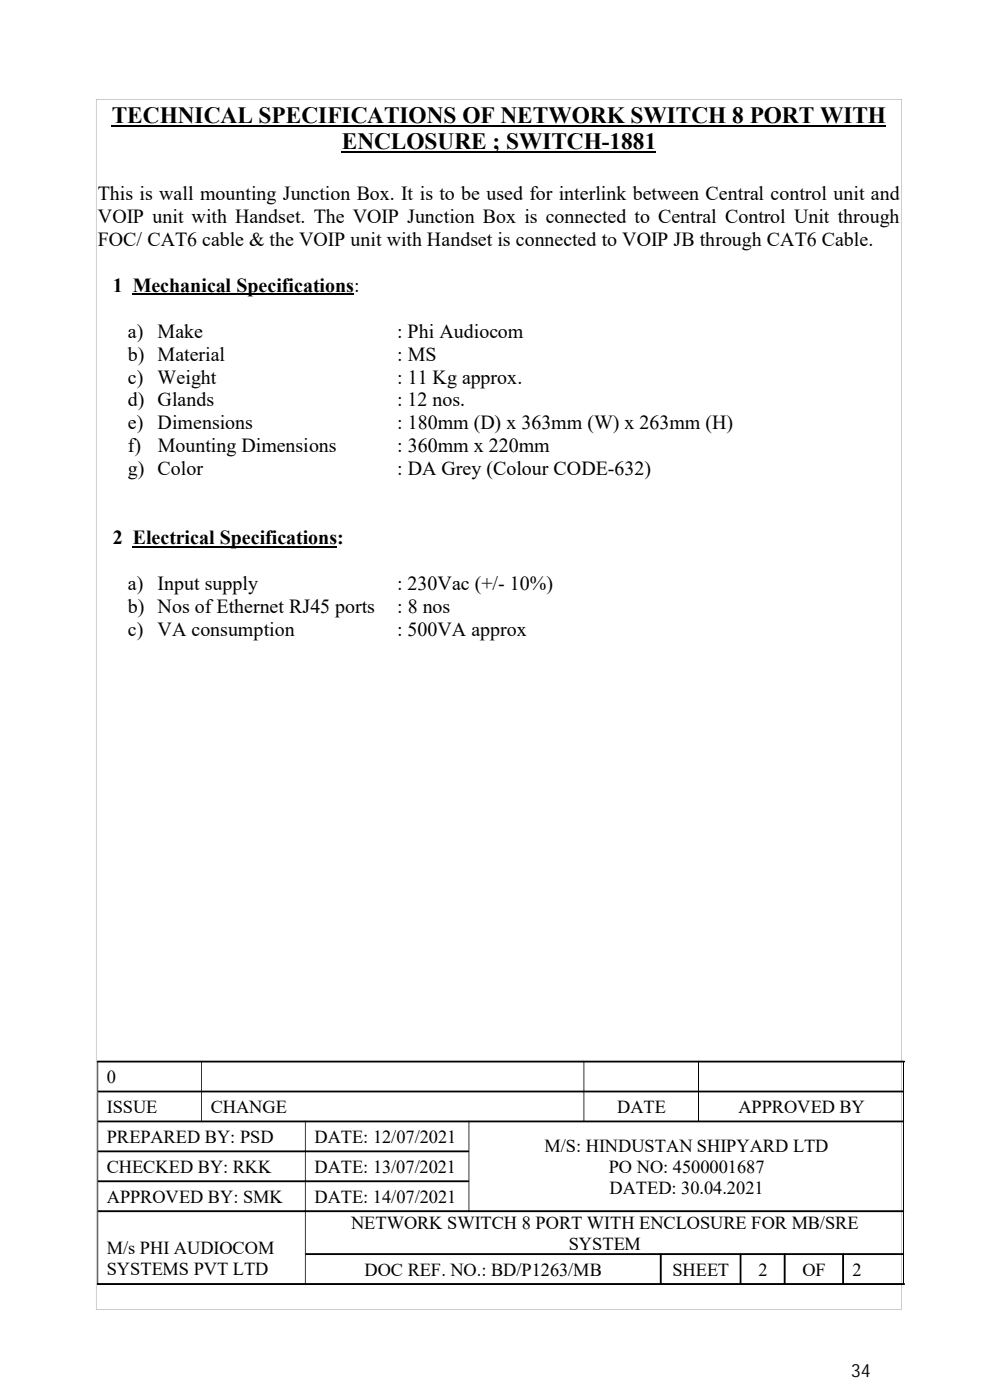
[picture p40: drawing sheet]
<svg xmlns="http://www.w3.org/2000/svg" width="210mm" height="297mm" viewBox="0 0 210 297" stroke-linecap="round" stroke-linejoin="round" font-family="sans-serif">
<defs><g id="words">
<g font-size="5">
<text x="23.7" y="26">TECHNICAL SPECIFICATIONS OF NETWORK SWITCH 8 PORT WITH</text>
<text x="72.5" y="31.7">ENCLOSURE ; SWITCH-1881</text>
</g>
<g font-size="4.2">
<text x="20.7" y="42.4">This is wall mounting Junction Box. It is to be used for interlink between Central control unit and</text>
<text x="20.7" y="47.3">VOIP unit with Handset. The VOIP Junction Box is connected to Central Control Unit through</text>
<text x="20.7" y="52.2">FOC/ CAT6 cable &amp; the VOIP unit with Handset is connected to VOIP JB through CAT6 Cable.</text>
<text x="23.9" y="61.9">1 Mechanical Specifications:</text>
<text x="27.1" y="71.6">a)</text>
<text x="33.4" y="71.6">Make</text>
<text x="84.2" y="71.6">: Phi Audiocom</text>
<text x="27.1" y="76.5">b) Material</text>
<text x="84.2" y="76.5">: MS</text>
<text x="27.1" y="81.4">c)</text>
<text x="33.4" y="81.4">Weight</text>
<text x="84.3" y="81.4">: 11 Kg approx.</text>
<text x="27.1" y="86.2">d) Glands</text>
<text x="84.2" y="86.2">: 12 nos.</text>
<text x="27.1" y="91.1">e)</text>
<text x="27.1" y="96">f)</text>
<text x="33.4" y="91.1">Dimensions</text>
<text x="33.5" y="96">Mounting Dimensions</text>
<text x="84.2" y="96">: 360mm x 220mm</text>
<text x="84.2" y="91.1">: 180mm (D) x 363mm (W) x 263mm (H)</text>
<text x="27.1" y="100.8">g) Color</text>
<text x="84.2" y="100.8">: DA Grey (Colour CODE-632)</text>
<text x="23.9" y="115.4">2 Electrical Specifications:</text>
<text x="27.1" y="125.2">a)</text>
<text x="33.4" y="125.2">Input supply</text>
<text x="84.2" y="125.2">: 230Vac (+/- 10%)</text>
<text x="27.1" y="130">b) Nos of Ethernet RJ45 ports</text>
<text x="84.3" y="130">: 8 nos</text>
<text x="27.1" y="134.9">c)</text>
<text x="33.4" y="134.9">VA consumption</text>
<text x="84.2" y="134.9">: 500VA approx</text>
</g>
<g font-size="3.9">
<text x="22.6" y="229.8">0</text>
<text x="22.6" y="236.1">ISSUE</text>
<text x="44.7" y="236.1">CHANGE</text>
<text x="130.9" y="236.1">DATE</text>
<text x="156.6" y="236.1">APPROVED BY</text>
<text x="22.6" y="242.5">PREPARED BY: PSD</text>
<text x="66.7" y="242.5">DATE: 12/07/2021</text>
<text x="115.5" y="244.4">M/S: HINDUSTAN SHIPYARD LTD</text>
<text x="22.6" y="248.8">CHECKED BY: RKK</text>
<text x="66.7" y="248.8">DATE: 13/07/2021</text>
<text x="129.2" y="248.8">PO NO: 4500001687</text>
<text x="22.6" y="255.2">APPROVED BY: SMK</text>
<text x="66.7" y="255.2">DATE: 14/07/2021</text>
<text x="129.3" y="253.3">DATED: 30.04.2021</text>
<text x="74.5" y="260.7">NETWORK SWITCH 8 PORT WITH ENCLOSURE FOR MB/SRE</text>
<text x="22.6" y="266.1">M/s PHI AUDIOCOM</text>
<text x="120.6" y="265.1">SYSTEM</text>
<text x="22.6" y="270.6">SYSTEMS PVT LTD</text>
<text x="77.3" y="270.6">DOC REF. NO.: BD/P1263/MB</text>
<text x="142.7" y="270.6">SHEET</text>
<text x="160.9" y="270.6">2</text>
<text x="170.2" y="270.6">OF</text>
<text x="180.8" y="270.6">2</text>
<text x="180.5" y="292.1">34</text>
</g>
</g></defs>
<path d="M23.7 26.6h164.3M72.5 32.3h66.7" fill="none" stroke="#000" stroke-width=".3"/>
<path d="M28.2 62.4h46.9M28.2 116h43.3" fill="none" stroke="#000" stroke-width=".25"/>
<g fill="#000" stroke="#000" stroke-width=".21">
<path d="M20.7 225.1h22.1v.2h-22.1z" fill-rule="evenodd"/>
<path d="M20.9 231.5h21.9v.1h-21.9z" fill-rule="evenodd"/>
<path d="M20.9 237.8h21.9v.2h-21.9z" fill-rule="evenodd"/>
<path d="M42.8 225.1h81.1v.2h-81.1z" fill-rule="evenodd"/>
<path d="M42.8 231.5h81.1v.1h-81.1z" fill-rule="evenodd"/>
<path d="M42.8 237.8h22v.2h-22z" fill-rule="evenodd"/>
<path d="M64.8 237.8h34.7v.2h-34.7z" fill-rule="evenodd"/>
<path d="M99.5 237.8h24.4v.2h-24.4z" fill-rule="evenodd"/>
<path d="M123.9 225.1h24.4v.2h-24.4z" fill-rule="evenodd"/>
<path d="M123.9 231.5h24.4v.1h-24.4z" fill-rule="evenodd"/>
<path d="M123.9 237.8h24.4v.2h-24.4z" fill-rule="evenodd"/>
<path d="M148.3 225.1h43.6v.2h-43.6z" fill-rule="evenodd"/>
<path d="M148.3 231.5h43.4v.1h-43.4z" fill-rule="evenodd"/>
<path d="M148.3 237.8h43.4v.2h-43.4z" fill-rule="evenodd"/>
<path d="M20.9 244.2h43.9v.1h-43.9z" fill-rule="evenodd"/>
<path d="M20.9 250.5h43.9v.2h-43.9z" fill-rule="evenodd"/>
<path d="M20.9 256.9h43.9v.1h-43.9z" fill-rule="evenodd"/>
<path d="M64.8 244.2h34.6v.1h-34.6z" fill-rule="evenodd"/>
<path d="M64.8 250.5h34.6v.2h-34.6z" fill-rule="evenodd"/>
<path d="M64.8 256.9h34.7v.1h-34.7z" fill-rule="evenodd"/>
<path d="M99.5 256.9h92.2v.1h-92.2z" fill-rule="evenodd"/>
<path d="M20.7 272.3h44.1v.2h-44.1z" fill-rule="evenodd"/>
<path d="M64.8 272.3h75.4v.2h-75.4z" fill-rule="evenodd"/>
<path d="M64.9 266h75.3v.1h-75.3z" fill-rule="evenodd"/>
<path d="M140.1 266.1h.2v6.2h-.2z" fill-rule="evenodd"/>
<path d="M140.2 266h16.9v.1h-16.9z" fill-rule="evenodd"/>
<path d="M140.2 272.3h16.9v.2h-16.9z" fill-rule="evenodd"/>
<path d="M157 266.1h.2v6.2h-.2z" fill-rule="evenodd"/>
<path d="M157.1 266h9.4v.1h-9.4z" fill-rule="evenodd"/>
<path d="M157.1 272.3h9.4v.2h-9.4z" fill-rule="evenodd"/>
<path d="M166.4 266.1h.1v6.2h-.1z" fill-rule="evenodd"/>
<path d="M166.5 266h12.4v.1h-12.4z" fill-rule="evenodd"/>
<path d="M166.5 272.3h12.4v.2h-12.4z" fill-rule="evenodd"/>
<path d="M178.8 266.1h.1v6.2h-.1z" fill-rule="evenodd"/>
<path d="M178.9 266h12.8v.1h-12.8z" fill-rule="evenodd"/>
<path d="M178.9 272.3h13v.2h-13z" fill-rule="evenodd"/>
</g>
<g fill="#000">
<path d="M20.4 21.1v256.6zM191.3 21.1v256.6z" fill-rule="evenodd"/>
<path d="M20.4 21l170.9 .1zM20.4 277.7l170.9 .1z" fill-rule="evenodd"/>
<path d="M20.7 225.1h.1v47.4h-.1zM42.7 225.3h.1v12.5h-.1zM64.7 238h.2v34.3h-.2zM99.4 238h.2v18.9h-.2zM123.8 225.3h.2v12.5h-.2z" fill-rule="evenodd"/>
</g>
<path d="M148.3 225.3v12.5M191.8 225.1v47.4" fill="none" stroke="#000" stroke-width=".21"/>
<use href="#words"/>
</svg>
